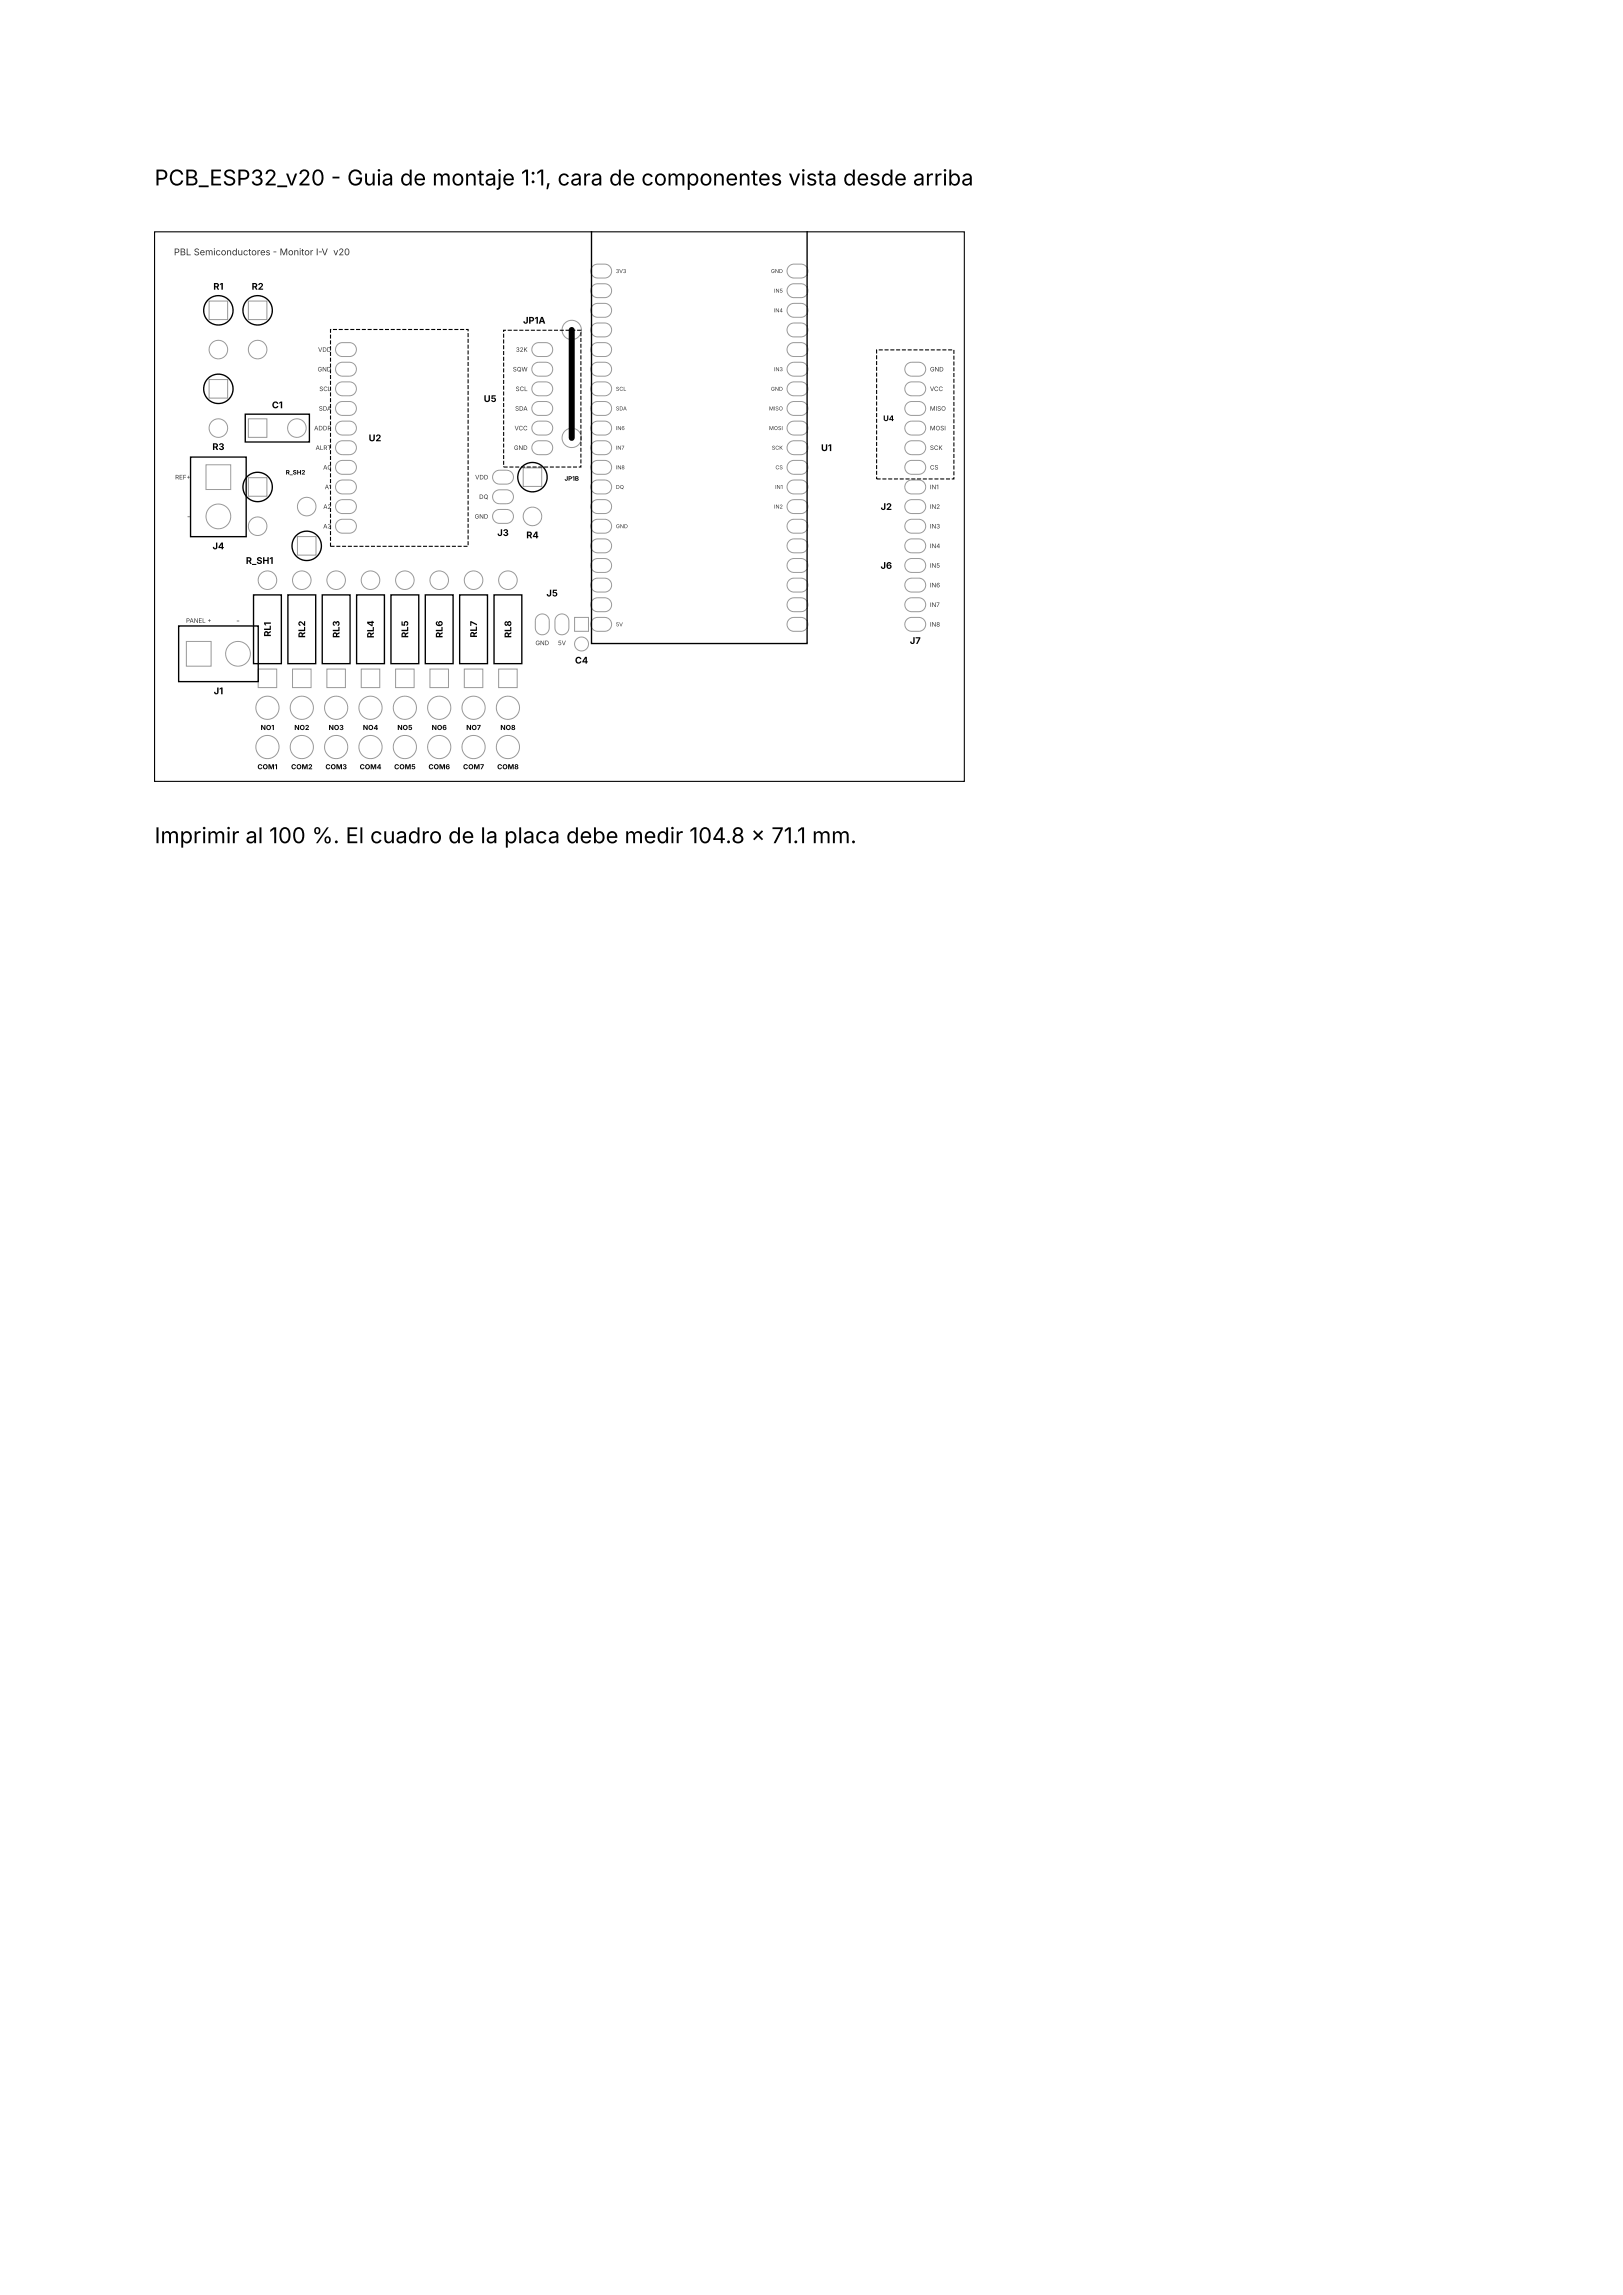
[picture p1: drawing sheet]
<svg xmlns="http://www.w3.org/2000/svg" width="210mm" height="297mm" viewBox="0 0 210 297" stroke-linecap="round" stroke-linejoin="round" font-family="sans-serif">
<defs><g id="words">
<g font-size="2.8">
<text x="20" y="24">PCB_ESP32_v20 - Guia de montaje 1:1, cara de componentes vista desde arriba</text>
<text x="20" y="109.1">Imprimir al 100 %. El cuadro de la placa debe medir 104.8 x 71.1 mm.</text>
</g>
<text font-size="1.2" fill="#333" x="22.5" y="33">PBL Semiconductores - Monitor I-V v20</text>
<g font-size="1.2">
<text x="27.6" y="37.5">R1</text>
<text x="32.6" y="37.5">R2</text>
<text x="67.7" y="41.9">JP1A</text>
<text x="35.2" y="52.8">C1</text>
<text x="62.6" y="52">U5</text>
<text x="27.5" y="58.2">R3</text>
<text x="47.7" y="57.1">U2</text>
<text x="106.2" y="58.4">U1</text>
<text x="113.9" y="66">J2</text>
<text x="27.5" y="71.1">J4</text>
<text x="64.3" y="69.4">J3</text>
<text x="68.1" y="69.7">R4</text>
<text x="31.8" y="73">R_SH1</text>
<text x="70.7" y="77.2">J5</text>
<text x="113.9" y="73.6">J6</text>
<text x="35" y="82.4" transform="rotate(-90 35 82.4)">RL1</text>
<text x="39.5" y="82.5" transform="rotate(-90 39.5 82.5)">RL2</text>
<text x="43.9" y="82.6" transform="rotate(-90 43.9 82.6)">RL3</text>
<text x="48.4" y="82.6" transform="rotate(-90 48.4 82.6)">RL4</text>
<text x="52.8" y="82.6" transform="rotate(-90 52.8 82.6)">RL5</text>
<text x="57.3" y="82.6" transform="rotate(-90 57.3 82.6)">RL6</text>
<text x="61.7" y="82.5" transform="rotate(-90 61.7 82.5)">RL7</text>
<text x="66.2" y="82.6" transform="rotate(-90 66.2 82.6)">RL8</text>
<text x="117.7" y="83.3">J7</text>
<text x="27.7" y="89.8">J1</text>
<text x="74.4" y="85.9">C4</text>
</g>
<text font-size="1" x="114.3" y="54.5">U4</text>
<g font-size="1" fill="#333">
<text x="24.2" y="67.2">-</text>
<text x="30.6" y="80.7">-</text>
</g>
<g font-size=".9">
<text x="33.7" y="94.5">NO1</text>
<text x="38.1" y="94.5">NO2</text>
<text x="42.5" y="94.5">NO3</text>
<text x="46.9" y="94.5">NO4</text>
<text x="51.4" y="94.5">NO5</text>
<text x="55.8" y="94.5">NO6</text>
<text x="60.3" y="94.5">NO7</text>
<text x="64.7" y="94.5">NO8</text>
<text x="33.3" y="99.6">COM1</text>
<text x="37.7" y="99.6">COM2</text>
<text x="42.1" y="99.6">COM3</text>
<text x="46.5" y="99.6">COM4</text>
<text x="51" y="99.6">COM5</text>
<text x="55.4" y="99.6">COM6</text>
<text x="59.9" y="99.6">COM7</text>
<text x="64.3" y="99.6">COM8</text>
</g>
<g font-size=".8" fill="#333">
<text x="41.2" y="45.5">VDD</text>
<text x="66.7" y="45.5">32K</text>
<text x="41.1" y="48.1">GND</text>
<text x="41.2" y="53.2">SDA</text>
<text x="41.3" y="50.6">SCL</text>
<text x="66.4" y="48.1">SQW</text>
<text x="66.6" y="53.2">SDA</text>
<text x="66.7" y="50.6">SCL</text>
<text x="120.3" y="48.1">GND</text>
<text x="120.3" y="50.6">VCC</text>
<text x="120.3" y="53.2">MISO</text>
<text x="40.6" y="55.7">ADDR</text>
<text x="40.8" y="58.2">ALRT</text>
<text x="66.5" y="58.2">GND</text>
<text x="66.6" y="55.7">VCC</text>
<text x="120.3" y="55.7">MOSI</text>
<text x="120.3" y="58.2">SCK</text>
<text x="22.7" y="62">REF+</text>
<text x="41.8" y="60.8">A0</text>
<text x="41.8" y="65.9">A2</text>
<text x="42" y="63.3">A1</text>
<text x="61.5" y="62">VDD</text>
<text x="62" y="64.6">DQ</text>
<text x="120.3" y="60.8">CS</text>
<text x="120.3" y="63.3">IN1</text>
<text x="120.3" y="65.9">IN2</text>
<text x="41.8" y="68.4">A3</text>
<text x="61.4" y="67.1">GND</text>
<text x="120.3" y="68.4">IN3</text>
<text x="120.3" y="70.9">IN4</text>
<text x="120.3" y="73.5">IN5</text>
<text x="120.3" y="76">IN6</text>
<text x="24.1" y="80.6">PANEL +</text>
<text x="69.3" y="83.5">GND</text>
<text x="72.2" y="83.5">5V</text>
<text x="120.3" y="78.6">IN7</text>
<text x="120.3" y="81.1">IN8</text>
</g>
<g font-size=".8">
<text x="37" y="61.4">R_SH2</text>
<text x="73" y="62.2">JP1B</text>
</g>
<g font-size=".7" fill="#333">
<text x="79.7" y="35.3">3V3</text>
<text x="99.7" y="35.3">GND</text>
<text x="100.1" y="40.4">IN4</text>
<text x="100.1" y="37.9">IN5</text>
<text x="79.7" y="50.6">SCL</text>
<text x="79.7" y="53.1">SDA</text>
<text x="99.5" y="53.1">MISO</text>
<text x="99.7" y="50.6">GND</text>
<text x="100.1" y="48">IN3</text>
<text x="79.7" y="55.7">IN6</text>
<text x="79.7" y="58.2">IN7</text>
<text x="99.5" y="55.7">MOSI</text>
<text x="99.9" y="58.2">SCK</text>
<text x="79.7" y="63.3">DQ</text>
<text x="79.7" y="60.7">IN8</text>
<text x="100.1" y="65.8">IN2</text>
<text x="100.3" y="63.3">IN1</text>
<text x="100.3" y="60.7">CS</text>
<text x="79.7" y="68.4">GND</text>
<text x="79.7" y="81.1">5V</text>
</g>
</g></defs>
<path d="M20 30h104.8v71.1h-104.8z" fill="none" stroke="#000" stroke-width=".14"/>
<g fill="none" stroke="#999" stroke-width=".13">
<path d="M27.1 39h2.4v2.4h-2.4zM32.1 39h2.4v2.4h-2.4zM76.7 34.4l.5-.2h1.4l.3 .2 .2 .3v.4v.3l-.3 .4-.3 .2-1.5-.1-.4-.2-.1-.4v-.5zM76.7 37l.5-.3 1.4 .1 .3 .2 .2 .3v.3v.4l-.3 .3-.3 .2h-1.5l-.4-.3-.1-.4v-.4zM76.7 39.5l.5-.2h1.4l.3 .2 .2 .3v.4v.3l-.3 .4-.3 .1h-1.5l-.4-.3-.1-.4v-.4zM102.1 34.4l.5-.2h1.4l.3 .2 .2 .3v.4v.3l-.3 .3-.3 .3-1.5-.1-.4-.2-.1-.4v-.5zM102.1 37l.5-.3 1.4 .1 .3 .2 .2 .3v.3v.4l-.3 .3-.3 .2h-1.5l-.4-.3-.1-.4v-.4zM102.1 39.5l.5-.2h1.4l.3 .2 .2 .3v.4v.3l-.3 .3-.3 .2h-1.5l-.4-.3-.1-.4v-.4zM27.1 49.1h2.4v2.4h-2.4zM32.1 54.2h2.4v2.4h-2.4zM43.7 44.6l.5-.3 1.4 .1 .3 .2 .1 .3 .1 .3-.1 .4-.2 .3-.4 .2h-1.4l-.4-.3-.2-.4 .1-.4zM43.7 47.1l.5-.2h1.4l.3 .2 .1 .3 .1 .4-.1 .3-.2 .3-.4 .3-1.4-.1-.4-.2-.2-.4 .1-.5z"/>
<path d="M43.7 49.7l.5-.3 1.4 .1 .3 .2 .1 .3 .1 .3-.1 .4-.2 .3-.4 .2h-1.4l-.4-.3-.2-.4 .1-.4zM43.7 52.2l.5-.2h1.4l.3 .2 .1 .3 .1 .4-.1 .3-.2 .3-.4 .2h-1.4l-.4-.3-.2-.4 .1-.4zM43.7 54.8l.5-.3 1.4 .1 .3 .2 .1 .3 .1 .3-.1 .3-.2 .4-.4 .2-1.4-.1-.4-.2-.2-.4 .1-.5zM43.7 57.3l.5-.3 1.4 .1 .3 .2 .1 .3 .1 .3-.1 .4-.2 .3-.4 .2h-1.4l-.4-.3-.2-.4 .1-.4zM43.7 59.8l.5-.2h1.4l.3 .2 .1 .3 .1 .4-.1 .3-.2 .3-.4 .3-1.4-.1-.4-.2-.2-.4 .1-.5zM69.1 44.6l.5-.3 1.4 .1 .3 .2 .1 .3 .1 .3-.1 .4-.2 .3-.4 .2h-1.4l-.4-.3-.2-.4 .1-.4zM69.1 47.1l.5-.2h1.4l.3 .2 .1 .3 .1 .4-.1 .3-.2 .3-.4 .3-1.4-.1-.4-.2-.2-.4 .1-.5zM69.1 49.7l.5-.3 1.4 .1 .3 .2 .1 .3 .1 .3-.1 .4-.2 .3-.4 .2h-1.4l-.4-.3-.2-.4 .1-.4zM69.1 52.2l.5-.2h1.4l.3 .2 .1 .3 .1 .4-.1 .3-.2 .3-.4 .2h-1.4l-.4-.3-.2-.4 .1-.4zM69.1 54.8l.5-.3 1.4 .1 .3 .2 .1 .3 .1 .3-.1 .3-.2 .4-.4 .2-1.4-.1-.4-.2-.2-.4 .1-.5zM69.1 57.3l.5-.3 1.4 .1 .3 .2 .1 .3 .1 .3-.1 .4-.2 .3-.4 .2h-1.4l-.4-.3-.2-.4 .1-.4zM76.7 42.1l.5-.3 1.4 .1 .3 .2 .2 .3v.3v.3l-.3 .4-.3 .2-1.5-.1-.4-.2-.1-.4v-.5z"/>
<path d="M76.7 44.6l.5-.3 1.4 .1 .3 .2 .2 .3v.3v.4l-.3 .3-.3 .2h-1.5l-.4-.3-.1-.4v-.4zM76.7 47.1l.5-.2h1.4l.3 .2 .2 .3v.4v.3l-.3 .4-.3 .2-1.5-.1-.4-.2-.1-.4v-.5zM76.7 49.7l.5-.3 1.4 .1 .3 .2 .2 .3v.3v.4l-.3 .3-.3 .2h-1.5l-.4-.3-.1-.4v-.4zM76.7 52.2l.5-.2h1.4l.3 .2 .2 .3v.4v.3l-.3 .4-.3 .1h-1.5l-.4-.3-.1-.4v-.4zM76.7 54.8l.5-.3 1.4 .1 .3 .2 .2 .3v.3v.3l-.3 .4-.3 .2-1.5-.1-.4-.2-.1-.4v-.5zM76.7 57.3l.5-.3 1.4 .1 .3 .2 .2 .3v.3v.4l-.3 .3-.3 .2h-1.5l-.4-.3-.1-.4v-.4zM76.7 59.8l.5-.2h1.4l.3 .2 .2 .3v.4v.3l-.3 .4-.3 .2-1.5-.1-.4-.2-.1-.4v-.5zM102.1 42.1l.5-.3 1.4 .1 .3 .2 .2 .3v.3v.3l-.3 .4-.3 .2-1.5-.1-.4-.2-.1-.4v-.5zM102.1 44.6l.5-.3 1.4 .1 .3 .2 .2 .3v.3v.4l-.3 .3-.3 .2h-1.5l-.4-.3-.1-.4v-.4zM102.1 47.1l.5-.2h1.4l.3 .2 .2 .3v.4v.3l-.3 .3-.3 .3-1.5-.1-.4-.2-.1-.4v-.5zM102.1 49.7l.5-.3 1.4 .1 .3 .2 .2 .3v.3v.4l-.3 .3-.3 .2h-1.5l-.4-.3-.1-.4v-.4zM102.1 52.2l.5-.2h1.4l.3 .2 .2 .3v.4v.3l-.3 .3-.3 .2h-1.5l-.4-.3-.1-.4v-.4z"/>
<path d="M102.1 54.8l.5-.3 1.4 .1 .3 .2 .2 .3v.3v.3l-.3 .4-.3 .2-1.5-.1-.4-.2-.1-.4v-.5zM102.1 57.3l.5-.3 1.4 .1 .3 .2 .2 .3v.3v.4l-.3 .3-.3 .2h-1.5l-.4-.3-.1-.4v-.4zM102.1 59.8l.5-.2h1.4l.3 .2 .2 .3v.4v.3l-.3 .3-.3 .3-1.5-.1-.4-.2-.1-.4v-.5zM117.3 47.1l.6-.2h1.3l.3 .2 .2 .3 .1 .4-.1 .3-.2 .3-.4 .3-1.5-.1-.3-.2-.2-.4v-.5zM117.3 49.7l.6-.3 1.3 .1 .3 .2 .2 .3 .1 .3-.1 .4-.2 .3-.4 .2h-1.5l-.3-.3-.2-.4v-.4zM117.3 52.2l.6-.2h1.3l.3 .2 .2 .3 .1 .4-.1 .3-.2 .3-.4 .2h-1.5l-.3-.3-.2-.4v-.4zM117.3 54.8l.6-.3 1.3 .1 .3 .2 .2 .3 .1 .3-.1 .3-.2 .4-.4 .2-1.5-.1-.3-.2-.2-.4v-.5zM117.3 57.3l.6-.3 1.3 .1 .3 .2 .2 .3 .1 .3-.1 .4-.2 .3-.4 .2h-1.5l-.3-.3-.2-.4v-.4zM117.3 59.8l.6-.2h1.3l.3 .2 .2 .3 .1 .4-.1 .3-.2 .3-.4 .3-1.5-.1-.3-.2-.2-.4v-.5zM26.7 60.2h3.2v3.2h-3.2zM32.1 61.8h2.4v2.4h-2.4zM38.5 69.4h2.4v2.4h-2.4z"/>
<path d="M43.7 62.4l.5-.3 1.4 .1 .3 .2 .1 .3 .1 .3-.1 .4-.2 .3-.4 .2h-1.4l-.4-.3-.2-.4 .1-.4zM43.7 64.9l.5-.2h1.4l.3 .2 .1 .3 .1 .4-.1 .3-.2 .3-.4 .2h-1.4l-.4-.3-.2-.4 .1-.4zM43.7 67.5l.5-.3 1.4 .1 .3 .2 .1 .3 .1 .3-.1 .3-.2 .4-.4 .2-1.4-.1-.4-.2-.2-.4 .1-.5zM64 61.1l.5-.2h1.4l.3 .2 .2 .3v.3v.4l-.3 .3-.3 .2h-1.5l-.4-.3-.1-.4v-.4zM64 63.7l.5-.3 1.4 .1 .3 .2 .2 .2v.4v.3l-.3 .4-.3 .2-1.5-.1-.4-.2-.1-.4v-.5zM64 66.2l.5-.3 1.4 .1 .3 .2 .2 .3v.3v.4l-.3 .3-.3 .2h-1.5l-.4-.3-.1-.4v-.4zM67.7 60.6h2.4v2.4h-2.4zM69.5 79.7l.4-.2h.4l.4 .2 .3 .3v1.5l-.2 .4-.3 .2-.3 .1-.4-.1-.3-.2-.2-.3v-1.3zM72.1 79.7l.3-.2h.5l.4 .2 .2 .3 .1 1.5-.2 .4-.4 .2-.3 .1-.3-.1-.3-.2-.2-.3-.1-1.3zM74.3 79.9h1.8v1.8h-1.8zM76.7 62.4l.5-.3 1.4 .1 .3 .2 .2 .3v.3v.4l-.3 .3-.3 .2h-1.5l-.4-.3-.1-.4v-.4zM76.7 64.9l.5-.2h1.4l.3 .2 .2 .3v.4v.3l-.3 .4-.3 .1h-1.5l-.4-.3-.1-.4v-.4z"/>
<path d="M76.7 67.5l.5-.3 1.4 .1 .3 .2 .2 .3v.3v.3l-.3 .4-.3 .2-1.5-.1-.4-.2-.1-.4v-.5zM76.7 70l.5-.3 1.4 .1 .3 .2 .2 .3v.3v.4l-.3 .3-.3 .2h-1.5l-.4-.3-.1-.4v-.4zM76.7 72.5l.5-.2h1.4l.3 .2 .2 .3v.4v.3l-.3 .4-.3 .2-1.5-.1-.4-.2-.1-.4v-.5zM76.7 75.1l.5-.3 1.4 .1 .3 .2 .2 .3v.3v.4l-.3 .3-.3 .2h-1.5l-.4-.3-.1-.4v-.4zM76.7 77.6l.5-.2h1.4l.3 .2 .2 .3v.4v.3l-.3 .4-.3 .1h-1.5l-.4-.3-.1-.4v-.4zM102.1 62.4l.5-.3 1.4 .1 .3 .2 .2 .3v.3v.4l-.3 .3-.3 .2h-1.5l-.4-.3-.1-.4v-.4zM102.1 64.9l.5-.2h1.4l.3 .2 .2 .3v.4v.3l-.3 .3-.3 .2h-1.5l-.4-.3-.1-.4v-.4zM102.1 67.5l.5-.3 1.4 .1 .3 .2 .2 .3v.3v.3l-.3 .4-.3 .2-1.5-.1-.4-.2-.1-.4v-.5zM102.1 70l.5-.3 1.4 .1 .3 .2 .2 .3v.3v.4l-.3 .3-.3 .2h-1.5l-.4-.3-.1-.4v-.4zM102.1 72.5l.5-.2h1.4l.3 .2 .2 .3v.4v.3l-.3 .3-.3 .3-1.5-.1-.4-.2-.1-.4v-.5zM102.1 75.1l.5-.3 1.4 .1 .3 .2 .2 .3v.3v.4l-.3 .3-.3 .2h-1.5l-.4-.3-.1-.4v-.4zM102.1 77.6l.5-.2h1.4l.3 .2 .2 .3v.4v.3l-.3 .3-.3 .2h-1.5l-.4-.3-.1-.4v-.4z"/>
<path d="M117.3 62.4l.6-.3 1.3 .1 .3 .2 .2 .3 .1 .3-.1 .4-.2 .3-.4 .2h-1.5l-.3-.3-.2-.4v-.4zM117.3 64.9l.6-.2h1.3l.3 .2 .2 .3 .1 .4-.1 .3-.2 .3-.4 .2h-1.5l-.3-.3-.2-.4v-.4zM117.3 67.5l.6-.3 1.3 .1 .3 .2 .2 .3 .1 .3-.1 .3-.2 .4-.4 .2-1.5-.1-.3-.2-.2-.4v-.5zM117.3 70l.6-.3 1.3 .1 .3 .2 .2 .3 .1 .3-.1 .4-.2 .3-.4 .2h-1.5l-.3-.3-.2-.4v-.4zM117.3 72.5l.6-.2h1.3l.3 .2 .2 .3 .1 .4-.1 .3-.2 .3-.4 .3-1.5-.1-.3-.2-.2-.4v-.5zM117.3 75.1l.6-.3 1.3 .1 .3 .2 .2 .3 .1 .3-.1 .4-.2 .3-.4 .2h-1.5l-.3-.3-.2-.4v-.4zM117.3 77.6l.6-.2h1.3l.3 .2 .2 .3 .1 .4-.1 .3-.2 .3-.4 .2h-1.5l-.3-.3-.2-.4v-.4zM24.1 83h3.2v3.2h-3.2zM33.4 86.6h2.4v2.4h-2.4zM37.8 86.6h2.5v2.4h-2.5zM42.3 86.6h2.4v2.4h-2.4zM46.7 86.6h2.4v2.4h-2.4z"/>
<path d="M51.2 86.6h2.4v2.4h-2.4zM55.6 86.6h2.4v2.4h-2.4zM60.1 86.6h2.4v2.4h-2.4zM64.5 86.6h2.4v2.4h-2.4zM76.7 80.2l.5-.3 1.4 .1 .3 .2 .2 .3v.3v.3l-.3 .4-.3 .2-1.5-.1-.4-.2-.1-.4v-.5zM102.1 80.2l.5-.3 1.4 .1 .3 .2 .2 .3v.3v.3l-.3 .4-.3 .2-1.5-.1-.4-.2-.1-.4v-.5zM117.3 80.2l.6-.3 1.3 .1 .3 .2 .2 .3 .1 .3-.1 .3-.2 .4-.4 .2-1.5-.1-.3-.2-.2-.4v-.5z"/>
<circle cx="28.3" cy="45.2" r="1.2"/>
<circle cx="28.3" cy="55.4" r="1.2"/>
<circle cx="33.3" cy="45.2" r="1.2"/>
<circle cx="38.4" cy="55.4" r="1.2"/>
<circle cx="74" cy="42.7" r="1.25"/>
<circle cx="74" cy="56.7" r="1.25"/>
<circle cx="28.3" cy="66.8" r="1.6"/>
<circle cx="33.3" cy="68.1" r="1.2"/>
<circle cx="34.6" cy="75.1" r="1.2"/>
<circle cx="39.1" cy="75.1" r="1.2"/>
<circle cx="39.7" cy="65.6" r="1.2"/>
<circle cx="43.5" cy="75.1" r="1.2"/>
<circle cx="47.9" cy="75.1" r="1.2"/>
<circle cx="52.4" cy="75.1" r="1.2"/>
<circle cx="56.8" cy="75.1" r="1.2"/>
<circle cx="61.3" cy="75.1" r="1.2"/>
<circle cx="65.7" cy="75.1" r="1.2"/>
<circle cx="68.9" cy="66.8" r="1.2"/>
<circle cx="30.8" cy="84.6" r="1.6"/>
<circle cx="34.6" cy="96.7" r="1.5"/>
<circle cx="34.6" cy="91.6" r="1.5"/>
<circle cx="39" cy="96.7" r="1.5"/>
<circle cx="39.1" cy="91.6" r="1.5"/>
<circle cx="43.5" cy="96.7" r="1.5"/>
<circle cx="43.5" cy="91.6" r="1.5"/>
<circle cx="47.9" cy="96.7" r="1.5"/>
<circle cx="47.9" cy="91.6" r="1.5"/>
<circle cx="52.4" cy="96.7" r="1.5"/>
<circle cx="52.4" cy="91.6" r="1.5"/>
<circle cx="56.8" cy="96.7" r="1.5"/>
<circle cx="56.8" cy="91.6" r="1.5"/>
<circle cx="61.3" cy="96.7" r="1.5"/>
<circle cx="61.3" cy="91.6" r="1.5"/>
<circle cx="65.7" cy="96.7" r="1.5"/>
<circle cx="65.7" cy="91.6" r="1.5"/>
<circle cx="75.2" cy="83.3" r=".9"/>
</g>
<g fill="none" stroke="#000" stroke-width=".18">
<path d="M104.4 30v53.3h-27.9v-53.3M24.7 59.2h7.2v10.3h-7.2zM31.7 53.6h8.3v3.6h-8.3zM32.8 77h3.6v8.9h-3.6zM37.3 77h3.5v8.9h-3.5zM41.7 77h3.6v8.9h-3.6zM46.1 77h3.6v8.9h-3.6zM50.6 77h3.6v8.9h-3.6zM55 77h3.6v8.9h-3.6zM59.5 77h3.6v8.9h-3.6zM63.9 77h3.6v8.9h-3.6zM23.1 81h10.3v7.2h-10.3z"/>
<circle cx="28.3" cy="40.2" r="1.9"/>
<circle cx="28.3" cy="50.3" r="1.9"/>
<circle cx="33.3" cy="40.2" r="1.9"/>
<circle cx="33.3" cy="63" r="1.9"/>
<circle cx="39.7" cy="70.6" r="1.9"/>
<circle cx="68.9" cy="61.8" r="1.9"/>
</g>
<path d="M42.8 42.6h17.8v28.1h-17.8zM65.2 42.7h10v17.7h-10zM113.4 45.3h10v16.7h-10z" fill="none" stroke="#000" stroke-width=".14" stroke-dasharray=".5 .2" stroke-linecap="butt"/>
<path d="M74 42.7v14" fill="none" stroke="#000" stroke-width=".78"/>
<use href="#words"/>
</svg>
